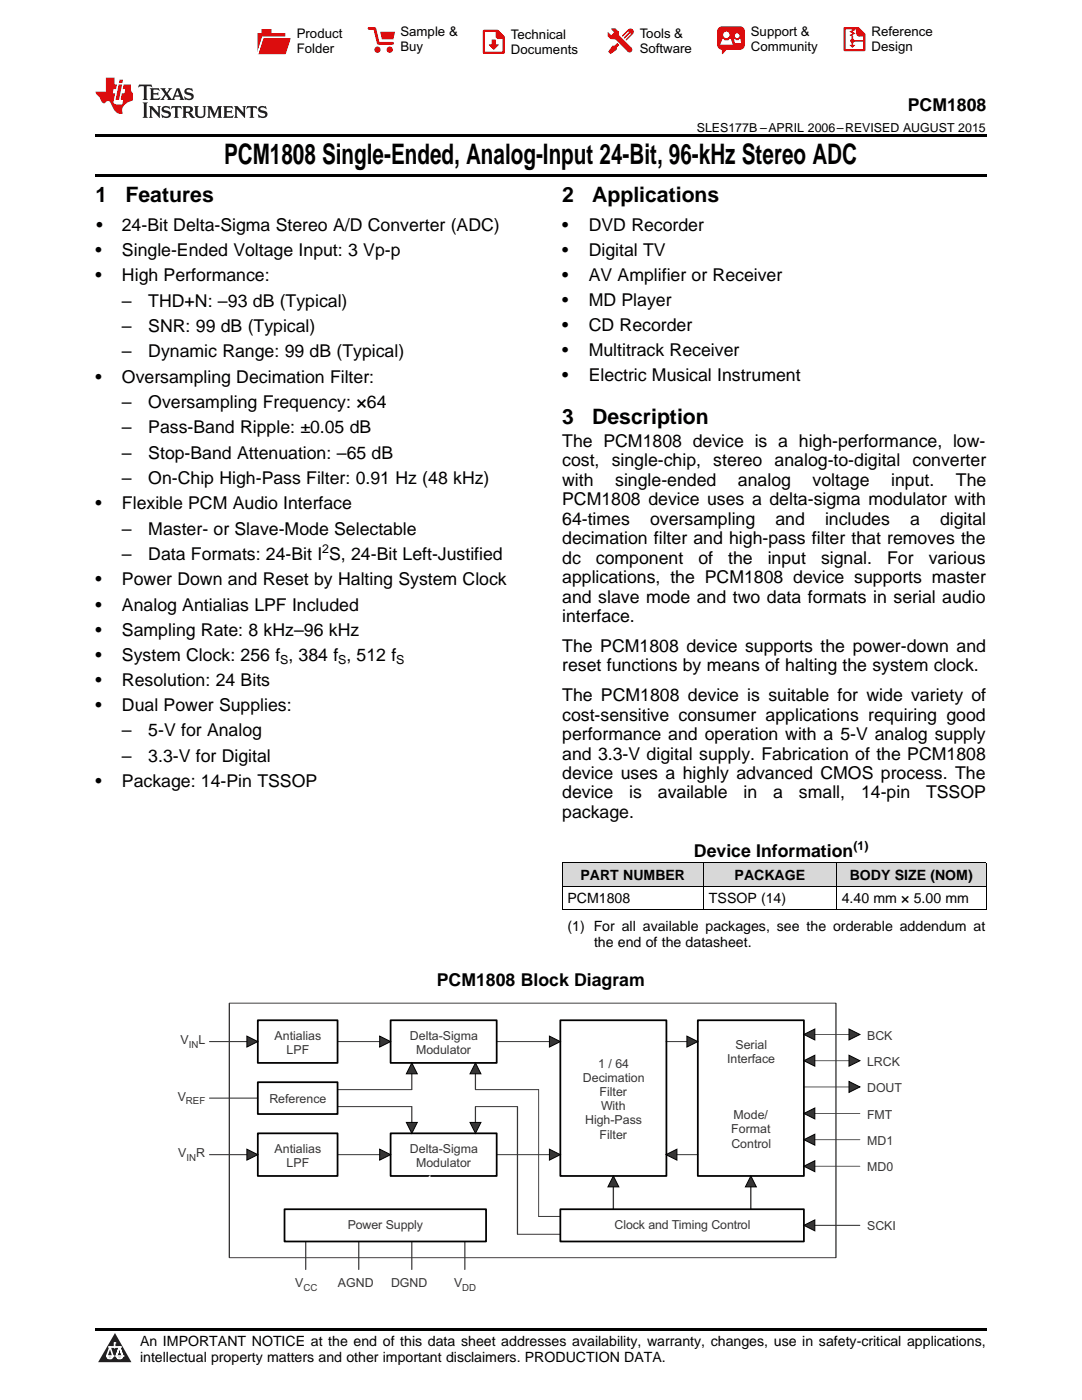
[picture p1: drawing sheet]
<svg xmlns="http://www.w3.org/2000/svg" width="216mm" height="279mm" viewBox="0 0 216 279" stroke-linecap="round" stroke-linejoin="round" font-family="sans-serif">
<defs><g id="words">
<text font-size="5.6" x="44.7" y="32.8">PCM1808 Single-Ended, Analog-Input 24-Bit, 96-kHz Stereo ADC</text>
<g font-size="4.2">
<text x="19" y="40.4">1</text>
<text x="25" y="40.4">Features</text>
<text x="112.2" y="40.4">2</text>
<text x="118.2" y="40.4">Applications</text>
<text x="112.2" y="84.6">3</text>
<text x="118.2" y="84.6">Description</text>
</g>
<g font-size="3.5">
<text x="181.2" y="22.2">PCM1808</text>
<text x="19.2" y="46.1">•</text>
<text x="24.3" y="46.1">24-Bit Delta-Sigma Stereo A/D Converter (ADC)</text>
<text x="112.2" y="46.1">•</text>
<text x="117.5" y="46.1">DVD Recorder</text>
<text x="19" y="51.1">•</text>
<text x="24.3" y="51.1">Single-Ended Voltage Input: 3 Vp-p</text>
<text x="112.2" y="51.1">•</text>
<text x="117.5" y="51.1">Digital TV</text>
<text x="19" y="56.1">•</text>
<text x="24.3" y="56.1">High Performance:</text>
<text x="112.2" y="56.1">•</text>
<text x="117.5" y="56.1">AV Amplifier or Receiver</text>
<text x="24.3" y="61.2">–</text>
<text x="29.6" y="61.2">THD+N: –93 dB (Typical)</text>
<text x="112.2" y="61.1">•</text>
<text x="117.5" y="61.1">MD Player</text>
<text x="24.3" y="66.3">–</text>
<text x="24.3" y="71.3">–</text>
<text x="29.6" y="66.3">SNR: 99 dB (Typical)</text>
<text x="29.6" y="71.3">Dynamic Range: 99 dB (Typical)</text>
<text x="112.2" y="66.1">•</text>
<text x="112.2" y="71.1">•</text>
<text x="117.5" y="66.1">CD Recorder</text>
<text x="117.5" y="71.1">Multitrack Receiver</text>
<text x="19" y="76.3">•</text>
<text x="24.3" y="76.3">Oversampling Decimation Filter:</text>
<text x="112.2" y="76.1">•</text>
<text x="117.5" y="76.1">Electric Musical Instrument</text>
<text x="24.3" y="81.4">–</text>
<text x="29.6" y="81.4">Oversampling Frequency: ×64</text>
<text x="24.3" y="86.5">–</text>
<text x="29.6" y="86.5">Pass-Band Ripple: ±0.05 dB</text>
<text x="112.2" y="89.2">The PCM1808 device is a high-performance, low-</text>
<text x="24.3" y="91.6">–</text>
<text x="29.6" y="91.6">Stop-Band Attenuation: –65 dB</text>
<text x="112.2" y="93.1">cost, single-chip, stereo analog-to-digital converter</text>
<text x="19" y="101.7">•</text>
<text x="24.3" y="96.7">–</text>
<text x="24.3" y="101.7">Flexible PCM Audio Interface</text>
<text x="29.6" y="96.7">On-Chip High-Pass Filter: 0.91 Hz (48 kHz)</text>
<text x="112.2" y="97">with</text>
<text x="112.2" y="100.9">PCM1808 device uses a delta-sigma modulator with</text>
<text x="122.8" y="97">single-ended</text>
<text x="147.3" y="97">analog</text>
<text x="162.2" y="97">voltage</text>
<text x="177.8" y="97">input.</text>
<text x="190.8" y="97">The</text>
<text x="24.3" y="106.8">–</text>
<text x="29.6" y="106.8">Master- or Slave-Mode Selectable</text>
<text x="112.2" y="104.7">64-times</text>
<text x="129.7" y="104.7">oversampling</text>
<text x="154.7" y="104.7">and</text>
<text x="164.6" y="104.7">includes</text>
<text x="181.6" y="104.7">a</text>
<text x="187.6" y="104.7">digital</text>
<text x="24.3" y="111.8">–</text>
<text x="29.6" y="111.8">Data Formats: 24-Bit I S, 24-Bit Left-Justified</text>
<text x="112.2" y="108.6">decimation filter and high-pass filter that removes the</text>
<text x="112.2" y="112.5">dc</text>
<text x="118.9" y="112.5">component</text>
<text x="139.4" y="112.5">of</text>
<text x="145.3" y="112.5">the</text>
<text x="153.2" y="112.5">input</text>
<text x="163.8" y="112.5">signal.</text>
<text x="177" y="112.5">For</text>
<text x="185.3" y="112.5">various</text>
<text x="19" y="116.8">•</text>
<text x="24.3" y="116.8">Power Down and Reset by Halting System Clock</text>
<text x="112.2" y="116.4">applications, the PCM1808 device supports master</text>
<text x="19" y="121.8">•</text>
<text x="24.3" y="121.8">Analog Antialias LPF Included</text>
<text x="112.2" y="120.3">and slave mode and two data formats in serial audio</text>
<text x="112.2" y="124.1">interface.</text>
<text x="19" y="126.9">•</text>
<text x="19" y="131.9">•</text>
<text x="24.3" y="126.9">Sampling Rate: 8 kHz–96 kHz</text>
<text x="24.3" y="131.9">System Clock: 256 f , 384 f , 512 f</text>
<text x="112.2" y="130.1">The PCM1808 device supports the power-down and</text>
<text x="19" y="136.9">•</text>
<text x="24.3" y="136.9">Resolution: 24 Bits</text>
<text x="112.2" y="134">reset functions by means of halting the system clock.</text>
<text x="19" y="141.9">•</text>
<text x="24.3" y="141.9">Dual Power Supplies:</text>
<text x="112.2" y="139.9">The PCM1808 device is suitable for wide variety of</text>
<text x="112.2" y="143.8">cost-sensitive consumer applications requiring good</text>
<text x="24.3" y="147">–</text>
<text x="29.6" y="147">5-V for Analog</text>
<text x="112.2" y="147.7">performance and operation with a 5-V analog supply</text>
<text x="24.3" y="152">–</text>
<text x="29.6" y="152">3.3-V for Digital</text>
<text x="112.2" y="151.6">and 3.3-V digital supply. Fabrication of the PCM1808</text>
<text x="112.2" y="155.5">device uses a highly advanced CMOS process. The</text>
<text x="19" y="157.1">•</text>
<text x="24.3" y="157.1">Package: 14-Pin TSSOP</text>
<text x="112.2" y="159.3">device</text>
<text x="125.6" y="159.3">is</text>
<text x="131.3" y="159.3">available</text>
<text x="148.4" y="159.3">in</text>
<text x="154.3" y="159.3">a</text>
<text x="159.4" y="159.3">small,</text>
<text x="171.8" y="159.3">14-pin</text>
<text x="184.8" y="159.3">TSSOP</text>
<text x="112.2" y="163.2">package.</text>
<text x="138.5" y="171">Device Information</text>
<text x="87.2" y="196.7">PCM1808 Block Diagram</text>
</g>
<g font-size="2.8">
<text x="115.8" y="175.6">PART NUMBER</text>
<text x="146.6" y="175.6">PACKAGE</text>
<text x="169.5" y="175.6">BODY SIZE (NOM)</text>
<text x="113.2" y="180.3">PCM1808</text>
<text x="113.2" y="185.8">(1) For all available packages, see the orderable addendum at</text>
<text x="141.5" y="180.3">TSSOP (14)</text>
<text x="168" y="180.3">4.40 mm × 5.00 mm</text>
<text x="118.5" y="188.9">the end of the datasheet.</text>
<text x="27.9" y="268.6">An IMPORTANT NOTICE at the end of this data sheet addresses availability, warranty, changes, use in safety-critical applications,</text>
<text x="27.9" y="271.8">intellectual property matters and other important disclaimers. PRODUCTION DATA.</text>
</g>
<g font-size="2.6">
<text x="59.2" y="7.6">Product</text>
<text x="59.2" y="10.6">Folder</text>
<text x="79.9" y="7.3">Sample &amp;</text>
<text x="79.9" y="10.2">Buy</text>
<text x="102" y="7.8">Technical</text>
<text x="102" y="10.8">Documents</text>
<text x="127.6" y="7.6">Tools &amp;</text>
<text x="127.6" y="10.6">Software</text>
<text x="149.8" y="7.2">Support &amp;</text>
<text x="149.8" y="10.2">Community</text>
<text x="173.9" y="7.3">Reference</text>
<text x="173.9" y="10.2">Design</text>
</g>
<g font-size="2.5">
<text x="139" y="26.3">SLES177B –APRIL 2006–REVISED AUGUST 2015</text>
<text x="64.3" y="110.4">2</text>
<text x="55.9" y="132.6">S</text>
<text x="67.5" y="132.6">S</text>
<text x="79.1" y="132.6">S</text>
<text x="170.3" y="169.5">(1)</text>
</g>
<g font-size="2.5" fill="#383336">
<text x="36" y="208.4">V</text>
<text x="39.6" y="208.4">L</text>
<text x="54.8" y="207.5">Antialias</text>
<text x="81.8" y="207.5">Delta-Sigma</text>
<text x="146.8" y="209.3">Serial</text>
<text x="173" y="207.5">BCK</text>
<text x="57.2" y="210.3">LPF</text>
<text x="83" y="210.3">Modulator</text>
<text x="116.3" y="215.9">Decimation</text>
<text x="119.4" y="213.1">1 / 64</text>
<text x="145.1" y="212.2">Interface</text>
<text x="173" y="212.7">LRCK</text>
<text x="35.5" y="219.6">V</text>
<text x="53.8" y="220">Reference</text>
<text x="119.6" y="218.8">Filter</text>
<text x="120" y="221.6">With</text>
<text x="173" y="217.9">DOUT</text>
<text x="116.7" y="224.4">High-Pass</text>
<text x="119.6" y="227.2">Filter</text>
<text x="145.9" y="226.2">Format</text>
<text x="146.4" y="223.4">Mode/</text>
<text x="173" y="223.2">FMT</text>
<text x="35.6" y="230.9">V</text>
<text x="39.1" y="230.9">R</text>
<text x="54.8" y="230">Antialias</text>
<text x="57.2" y="232.9">LPF</text>
<text x="81.8" y="230">Delta-Sigma</text>
<text x="83" y="232.9">Modulator</text>
<text x="145.9" y="229">Control</text>
<text x="173" y="228.5">MD1</text>
<text x="173" y="233.7">MD0</text>
<text x="69.4" y="245.2">Power Supply</text>
<text x="122.6" y="245.2">Clock and Timing Control</text>
<text x="173" y="245.6">SCKI</text>
<text x="58.9" y="256.8">V</text>
<text x="67.4" y="256.8">AGND</text>
<text x="78" y="256.8">DGND</text>
<text x="90.6" y="256.8">V</text>
</g>
<text font-size="2.5" fill="#fff" x="85.2" y="236.3">1</text>
<g font-size="1.9" fill="#383336">
<text x="37.7" y="209.1">IN</text>
<text x="37.1" y="220.4">REF</text>
<text x="37.2" y="231.7">IN</text>
<text x="60.6" y="257.6">CC</text>
<text x="92.2" y="257.6">DD</text>
</g>
</g></defs>
<g fill="#d8d8d8">
<path d="M112.2 172.2h28.2v4.7h-28.2z"/>
<path d="M140.4 172.2h26.5v4.7h-26.5z"/>
<path d="M166.9 172.2h29.9v4.7h-29.9z"/>
</g>
<path d="M22.9 266l3.3 5.9h-6.6z" fill="#231f20"/>
<path d="M21.3 270.6h1.2l-.3 .5h-.3a.53 .53 0 0 1-.6-.5z" fill-rule="evenodd" fill="#fff"/>
<path d="M21.3 270.6h1.2l-.3 .5h-.3a.53 .53 0 0 1-.6-.5z" fill="none" stroke="#231f20" stroke-width=".33"/>
<path d="M21.3 270.6l1.2 .1-.3 .4h-.5z" fill="none" stroke="#fff" stroke-width=".33"/>
<path d="M22.9 268.9h.1" fill="none" stroke="#fff" stroke-width=".33"/>
<path d="M22.9 268v.9z" fill="#fff"/>
<path d="M22.9 268v.9z" fill="none" stroke="#fff" stroke-width=".33"/>
<circle cx="22.9" cy="268" r=".16" fill="#fff"/>
<path d="M21.8 268.8h.1" fill="none" stroke="#fff" stroke-width=".33"/>
<path d="M21.8 268.8h2.2z" fill="#fff"/>
<path d="M21.8 268.8h2.2z" fill="none" stroke="#fff" stroke-width=".33"/>
<circle cx="24" cy="268.8" r=".16" fill="#fff"/>
<path d="M23.2 270.6h.1" fill="none" stroke="#fff" stroke-width=".33"/>
<path d="M23.8 268.8l-.6 1.8z" fill="#fff"/>
<path d="M23.8 268.8l-.6 1.8z" fill="none" stroke="#fff" stroke-width=".33"/>
<path d="M23.8 268.8l.7 1.8z" fill="#fff"/>
<path d="M23.8 268.8l.7 1.8z" fill="none" stroke="#fff" stroke-width=".33"/>
<path d="M24.4 270.6h.1" fill="none" stroke="#fff" stroke-width=".33"/>
<circle cx="21.3" cy="270.6" r=".16" fill="#fff"/>
<path d="M22 268.8l-.7 1.8z" fill="#fff"/>
<path d="M22 268.8l-.7 1.8z" fill="none" stroke="#fff" stroke-width=".33"/>
<path d="M22 268.8l.5 1.8z" fill="#fff"/>
<path d="M22 268.8l.5 1.8z" fill="none" stroke="#fff" stroke-width=".33"/>
<circle cx="22.5" cy="270.6" r=".16" fill="#fff"/>
<path d="M23.3 270.6h1.2a.63 .63 0 0 1-.6 .5 .63 .63 0 0 1-.6-.5z" fill-rule="evenodd" fill="#fff"/>
<path d="M23.3 270.6h1.2a.63 .63 0 0 1-.6 .5 .63 .63 0 0 1-.6-.5z" fill="none" stroke="#231f20" stroke-width=".33"/>
<path d="M23.3 270.6h1.2l-.4 .5h-.5z" fill="none" stroke="#fff" stroke-width=".33"/>
<path d="M23.2 270.6h.1" fill="none" stroke="#fff" stroke-width=".33"/>
<circle cx="24.5" cy="270.6" r=".16" fill="#fff"/>
<path d="M19 265.1h177.8v.5h-177.8z" fill="#000"/>
<path d="M99.1 207.9h10.6" fill="none" stroke="#383336" stroke-width=".2"/>
<path d="M109.6 206.8l2.2 1.1-2.2 1.1z" fill="#383336"/>
<path d="M109.6 206.8l2.2 1.1-2.2 1.1z" fill="none" stroke="#000" stroke-width=".2"/>
<path d="M82.2 214.2v3.3M107.5 217.5v25.3M67.4 220.8h14.8" fill="none" stroke="#383336" stroke-width=".2"/>
<path d="M82.2 212.1l1.1 2.2h-2.2z" fill="#383336"/>
<path d="M82.2 212.1l1.1 2.2h-2.2z" fill="none" stroke="#000" stroke-width=".2"/>
<path d="M82.2 220.8v3.3" fill="none" stroke="#383336" stroke-width=".2"/>
<path d="M81.1 224h2.2l-1.1 2.2z" fill="#383336"/>
<path d="M81.1 224h2.2l-1.1 2.2z" fill="none" stroke="#000" stroke-width=".2"/>
<path d="M94.9 214.2v3.3" fill="none" stroke="#383336" stroke-width=".2"/>
<path d="M94.9 212.1l1.1 2.2h-2.2z" fill="#383336"/>
<path d="M94.9 212.1l1.1 2.2h-2.2z" fill="none" stroke="#000" stroke-width=".2"/>
<path d="M94.9 220.8v3.3" fill="none" stroke="#383336" stroke-width=".2"/>
<path d="M93.8 224h2.2l-1.1 2.2z" fill="#383336"/>
<path d="M93.8 224h2.2l-1.1 2.2z" fill="none" stroke="#000" stroke-width=".2"/>
<path d="M67.4 217.5h14.8M132.9 207.9h4.3M103.3 220.8v25.5h8.5" fill="none" stroke="#383336" stroke-width=".2"/>
<path d="M137.1 206.8l2.1 1.1-2.1 1.1z" fill="#383336"/>
<path d="M137.1 206.8l2.1 1.1-2.1 1.1z" fill="none" stroke="#000" stroke-width=".2"/>
<path d="M135 230.4h4.2" fill="none" stroke="#383336" stroke-width=".2"/>
<path d="M132.9 230.4l2.2-1.1v2.2z" fill="#383336"/>
<path d="M132.9 230.4l2.2-1.1v2.2z" fill="none" stroke="#000" stroke-width=".2"/>
<path d="M67.4 207.9h8.5" fill="none" stroke="#383336" stroke-width=".2"/>
<path d="M75.8 206.8l2.1 1.1-2.1 1.1z" fill="#383336"/>
<path d="M75.8 206.8l2.1 1.1-2.1 1.1z" fill="none" stroke="#000" stroke-width=".2"/>
<path d="M41.8 207.9h7.6" fill="none" stroke="#383336" stroke-width=".2"/>
<path d="M49.3 206.8l2.1 1.1-2.1 1.1z" fill="#383336"/>
<path d="M49.3 206.8l2.1 1.1-2.1 1.1z" fill="none" stroke="#000" stroke-width=".2"/>
<path d="M41.8 219.2h9.6M122.4 236.8v4.5" fill="none" stroke="#383336" stroke-width=".2"/>
<path d="M122.4 234.7l1.1 2.2h-2.2z" fill="#383336"/>
<path d="M122.4 234.7l1.1 2.2h-2.2z" fill="none" stroke="#000" stroke-width=".2"/>
<path d="M61 247.8v5.6M71.6 247.8v5.6M82.2 247.8v5.6M92.8 247.8v5.6M162.5 244.5h9.1" fill="none" stroke="#383336" stroke-width=".2"/>
<path d="M160.4 244.5l2.2-1v2.1z" fill="#383336"/>
<path d="M160.4 244.5l2.2-1v2.1z" fill="none" stroke="#000" stroke-width=".2"/>
<path d="M162.5 206.5h7" fill="none" stroke="#383336" stroke-width=".2"/>
<path d="M160.4 206.5l2.2-1.1v2.1z" fill="#383336"/>
<path d="M160.4 206.5l2.2-1.1v2.1z" fill="none" stroke="#000" stroke-width=".2"/>
<path d="M169.4 205.4l2.2 1.1-2.2 1z" fill="#383336"/>
<path d="M169.4 205.4l2.2 1.1-2.2 1z" fill="none" stroke="#000" stroke-width=".2"/>
<path d="M162.5 211.7h7" fill="none" stroke="#383336" stroke-width=".2"/>
<path d="M160.4 211.7l2.2-1.1v2.2z" fill="#383336"/>
<path d="M160.4 211.7l2.2-1.1v2.2z" fill="none" stroke="#000" stroke-width=".2"/>
<path d="M169.4 210.6l2.2 1.1-2.2 1.1z" fill="#383336"/>
<path d="M169.4 210.6l2.2 1.1-2.2 1.1z" fill="none" stroke="#000" stroke-width=".2"/>
<path d="M160.4 216.9h9.1" fill="none" stroke="#383336" stroke-width=".2"/>
<path d="M169.4 215.8l2.2 1.1-2.2 1.1z" fill="#383336"/>
<path d="M169.4 215.8l2.2 1.1-2.2 1.1z" fill="none" stroke="#000" stroke-width=".2"/>
<path d="M149.8 236.8v4.5" fill="none" stroke="#383336" stroke-width=".2"/>
<path d="M149.8 234.7l1.1 2.2h-2.2z" fill="#383336"/>
<path d="M149.8 234.7l1.1 2.2h-2.2z" fill="none" stroke="#000" stroke-width=".2"/>
<path d="M45.8 200.2h121v50.8h-121z" fill="none" stroke="#383336" stroke-width=".22"/>
<path d="M94.9 217.5h12.6M94.9 220.8h8.4M162.5 222.2h9.1M107.5 242.8h4.3" fill="none" stroke="#383336" stroke-width=".2"/>
<path d="M160.4 222.2l2.2-1.1v2.2z" fill="#383336"/>
<path d="M160.4 222.2l2.2-1.1v2.2z" fill="none" stroke="#000" stroke-width=".2"/>
<path d="M162.5 227.5h9.1" fill="none" stroke="#383336" stroke-width=".2"/>
<path d="M160.4 227.5l2.2-1.1v2.1z" fill="#383336"/>
<path d="M160.4 227.5l2.2-1.1v2.1z" fill="none" stroke="#000" stroke-width=".2"/>
<path d="M162.5 232.7h9.1" fill="none" stroke="#383336" stroke-width=".2"/>
<path d="M160.4 232.7l2.2-1v2.1z" fill="#383336"/>
<path d="M160.4 232.7l2.2-1v2.1z" fill="none" stroke="#000" stroke-width=".2"/>
<path d="M51.4 203.6h16v8.5h-16zM51.4 216h16v6.3h-16zM77.9 203.6h21.2v8.5h-21.2zM111.8 203.6h21.2v31.1h-21.2zM139.2 203.6h21.2v31.1h-21.2zM56.8 241.3h40.2v6.5h-40.2zM111.8 241.3h48.6v6.5h-48.6z" fill="none" stroke="#000" stroke-width=".35"/>
<path d="M99.1 230.4h10.6" fill="none" stroke="#383336" stroke-width=".2"/>
<path d="M109.6 229.3l2.2 1.1-2.2 1.1z" fill="#383336"/>
<path d="M109.6 229.3l2.2 1.1-2.2 1.1z" fill="none" stroke="#000" stroke-width=".2"/>
<path d="M67.4 230.4h8.5" fill="none" stroke="#383336" stroke-width=".2"/>
<path d="M75.8 229.3l2.1 1.1-2.1 1.1z" fill="#383336"/>
<path d="M75.8 229.3l2.1 1.1-2.1 1.1z" fill="none" stroke="#000" stroke-width=".2"/>
<path d="M41.8 230.4h7.6" fill="none" stroke="#383336" stroke-width=".2"/>
<path d="M49.3 229.3l2.1 1.1-2.1 1.1z" fill="#383336"/>
<path d="M112.2 176.8h84.6M112.2 172.2h84.6M112.2 172.2v9.3M140.4 172.2v9.3M166.8 172.2v9.3M196.8 172.2v9.3M112.2 181.5h84.6M49.3 229.3l2.1 1.1-2.1 1.1z" fill="none" stroke="#000" stroke-width=".2"/>
<path d="M51.4 226.2h16v8.5h-16zM77.9 226.2h21.2v8.5h-21.2z" fill="none" stroke="#000" stroke-width=".35"/>
<path d="M19 34.8h177.8v.5h-177.8zM19 26.8h177.8v.6h-177.8z" fill="#000"/>
<path d="M27.7 16.9l-.1 .6 .6-.3h.5v.2v2.2l-.2 .4h1l-.2-.4v-2.2v-.2h.5l.6 .3-.2-.6zM29.9 17.6l.2 .4v1.6l-.2 .4h1.9l.1-.6a1.09 1.09 0 0 1-1.3 .1v-.6h.6l.4 .2v-.7l-.2 .2h-.8v-.6l.2-.1a1.01 1.01 0 0 1 1 .3l-.1-.6zM32 17.6l.9 1.2-1 1.2h.9l-.2-.3 .5-.7 .5 .7-.3 .3h1.7l-.2-.3 .1-.4h1l.1 .4-.2 .3h1l-.3-.4-.7-2h-.5l-1 2.2-.8-1.1 .9-1.1h-.9l.2 .2-.4 .7-.4-.7 .2-.2zM35.4 18l.4 1h-.8zM37 17.7a.66 .66 0 0 0-.2 .8 .66 .66 0 0 0 .6 .4l.7 .2 .1 .2a.8 .8 0 0 1-.7 .4 .8 .8 0 0 1-.7-.5l.1 .8 .2-.2a.94 .94 0 0 0 1.1 .1 .94 .94 0 0 0 .4-.9 1.48 1.48 0 0 0-1.3-.6v-.4a1.1 1.1 0 0 1 1.2 .2l-.2-.6-.2 .1-.5-.1zM28.5 20.4l.2 .4v2.3l-.2 .4h1l-.2-.4v-2.3l.2-.4zM29.7 21.2l.2 .4v1.5l-.2 .4h.8l-.3-.4 .1-1.3 1.6 1.8v-2l.2-.4h-.7l.2 .2v1.1l-1.2-1.3zM32.5 21.3a.66 .66 0 0 0-.2 .8 .66 .66 0 0 0 .6 .4l.6 .2 .2 .2a.8 .8 0 0 1-.8 .4 .8 .8 0 0 1-.7-.5l.2 .7 .2-.1a.94 .94 0 0 0 1 .1 .94 .94 0 0 0 .5-1 1.47 1.47 0 0 0-1.3-.6l-.1-.3a1.1 1.1 0 0 1 1.3 .2l-.2-.6-.2 .1-.5-.2zM34.3 21.2l-.2 .6a.64 .64 0 0 1 .8-.3v1.6l-.2 .4h1l-.3-.4 .1-1.6a.66 .66 0 0 1 .8 .3l-.2-.6zM36.3 21.2l.3 .4v1.5l-.3 .4h1l-.2-.2v-.7h.5l.1 .1a.8 .8 0 0 0 1.2 .7l-1-1a.62 .62 0 0 0 .6-.5 .62 .62 0 0 0-.6-.7zM37.1 21.5h.1a.48 .48 0 0 1 .6 0 .48 .48 0 0 1 .1 .6l-.2 .1-.6 .1zM38.7 21.2l.2 .2a2.29 2.29 0 0 0 .4 2 1.05 1.05 0 0 0 1.7-.7v-1.3l.2-.2h-.8l.2 .4v1.1a.61 .61 0 0 1-.6 .6 .61 .61 0 0 1-.6-.6v-1.1l.3-.4zM41.3 21.2l.3 .4v1.5l-.3 .4h.8l-.2-.4v-1.4l.8 1.9 .9-1.9v1.4l-.2 .4h.9l-.2-.4v-1.5l.2-.4h-.8l-.7 1.5-.6-1.5zM44.5 21.2l.2 .4v1.5l-.2 .4h1.9l.2-.6a1.1 1.1 0 0 1-1.4 .2v-.7h.6l.4 .2v-.6l-.2 .1-.8 .1v-.6l.2-.1a1.02 1.02 0 0 1 1.1 .2l-.2-.5zM46.7 21.2l.2 .4v1.5l-.2 .4h.8l-.3-.4 .1-1.3 1.6 1.8v-2l.2-.4h-.7l.2 .2v1.1l-1.2-1.3zM49.3 21.2l-.1 .6a.64 .64 0 0 1 .8-.3v1.6l-.3 .4h1l-.2-.4v-1.6a.66 .66 0 0 1 .8 .3l-.1-.6zM51.7 21.3a.66 .66 0 0 0-.2 .7 .66 .66 0 0 0 .7 .5l.6 .2 .1 .2a.8 .8 0 0 1-.7 .4 .8 .8 0 0 1-.7-.5l.1 .7 .2-.1a.94 .94 0 0 0 1.1 .1 .94 .94 0 0 0 .4-1 1.48 1.48 0 0 0-1.2-.6l-.1-.3a1.1 1.1 0 0 1 1.2 .2l-.2-.6-.1 .1-.6-.2z" fill="#231f20"/>
<path d="M21.1 15.5v2.8h-2v.4l.9 .9a.96 .96 0 0 0 1 1 .59 .59 0 0 1 .5-.4 .59 .59 0 0 1 .5 .3l.4 .8a1.61 1.61 0 0 0 2.1 1.3 1.63 1.63 0 0 1 1.1-2.2l.9-.3v-1.5a1.6 1.6 0 0 1-.4-1.7h-1.4l-.2 .9h.5l-.2 .8h-.5l-.2 1v.3h.5l-.2 .9h-.7a.74 .74 0 0 1-1-.6l.3-1.6h-.5l.2-.8h.5l.1-.9h-.4v-1.4zM23.7 16.9l-.7 3h.8l.6-3zM23.8 15.9l-.1 .7h.7l.2-.7z" fill="#ee1d23"/>
<g fill="#d60000">
<path d="M52.2 5.8h2v.8h2.7v4.2h-5.5v-4.2h.8z" fill-rule="evenodd"/>
<path d="M52.5 7.5h5.6l-1.1 3.3h-5.6z" fill-rule="evenodd"/>
</g>
<path d="M52.4 7.4h5.7v.1h-5.6l-1.1 3.3z" fill-rule="evenodd" fill="#fff"/>
<path d="M52.4 7.4h5.7v.1h-5.6l-1.1 3.3z" fill="none" stroke="#fff" stroke-width=".2"/>
<path d="M73.6 5.7h1.2l.7 2.9h2.8" fill="none" stroke="#d60000" stroke-width=".55"/>
<g fill="#d60000">
<path d="M75.9 6.3h2.9l-.3 1.6h-2.3z" fill-rule="evenodd"/>
<circle cx="75.3" cy="9.9" r=".62"/>
<circle cx="77.8" cy="9.9" r=".62"/>
</g>
<path d="M96.6 6.2h2.7l1.2 1.2v3.1h-3.9z" fill="none" stroke="#d60000" stroke-width=".44"/>
<g fill="#d60000">
<path d="M98.1 7.9h.8v1h.6l-1 1.1-.9-1v-.1h.5z" fill-rule="evenodd"/>
<path d="M98.9 6.2h.4l1.2 1.2v.4h-1.2l-.4-.4z" fill-rule="evenodd"/>
<path d="M122 5.7h.8l.6 .6 .1 .7 2.5 2.5-.7 .8-2.4-2.3-1.1-.2-.6-.6v-.8l.8 .6 .4-.4v-.2l-.4-.5z" fill-rule="evenodd"/>
<path d="M122.2 9.1h.5l.5-.5 .4 .4-.5 .5-.1 .4-1.2 .9-.4-.5z" fill-rule="evenodd"/>
<path d="M125.3 5.9a.67 .67 0 0 1 1 0 .67 .67 0 0 1 0 .9z" fill-rule="evenodd"/>
<path d="M125.3 5.9l1 .9-1.2 1.2h-.2v-.2l.9-.9 .1-.2h-.2l-1 1h-.2v-.2l1-1v-.2h-.2l-1 1h-.2v-.2z" fill-rule="evenodd"/>
<circle cx="125.6" cy="9.9" r=".54"/>
</g>
<path d="M123.4 6.3l-.1 .7" fill="none" stroke="#d60000" stroke-width=".2"/>
<g fill="#d60000">
<path d="M143.4 5.5l.7-.2h3.6a.95 .95 0 0 1 .9 .9v2.8a.95 .95 0 0 1-.9 .9h-3.6a.95 .95 0 0 1-1-.9v-2.8z" fill-rule="evenodd"/>
<path d="M144 9.9h1l-.8 .9h-.2z" fill-rule="evenodd"/>
</g>
<g fill="#fff">
<path d="M146.6 8.6h1.3z"/>
<path d="M144.1 7.8h.3l.1 .2h.8l.2-.2h.3l.4 1.1h-2.5z" fill-rule="evenodd"/>
<path d="M146.5 7.8h.2l.2 .2h.5l.1-.2h.2l.2 .8h-1.3z" fill-rule="evenodd"/>
<circle cx="144.9" cy="6.9" r=".65"/>
<circle cx="147.1" cy="7.1" r=".48"/>
</g>
<path d="M168.5 5.6h2.7l1.3 1.3v3.1h-4z" fill="none" stroke="#d60000" stroke-width=".44"/>
<path d="M170.1 7.3v1.8M170.1 8.1h2.3" fill="none" stroke="#d60000" stroke-width=".3"/>
<g fill="#d60000">
<path d="M170.9 5.6h.3l1.3 1.3v.4h-1.1l-.5-.6z" fill-rule="evenodd"/>
<circle cx="170.1" cy="8.1" r=".42"/>
<circle cx="171.4" cy="6.7" r=".55"/>
</g>
<g fill="#d60000">
<path d="M169.5 9h1.2l-.6 .5z"/>
<path d="M169.8 5.8h.6l.3 .2-.6 .3 .6 .4-.7 .3 .2 .3h-.2l-.5-.3 .6-.3-.6-.4 .6-.3z"/>
</g>
<use href="#words"/>
</svg>
